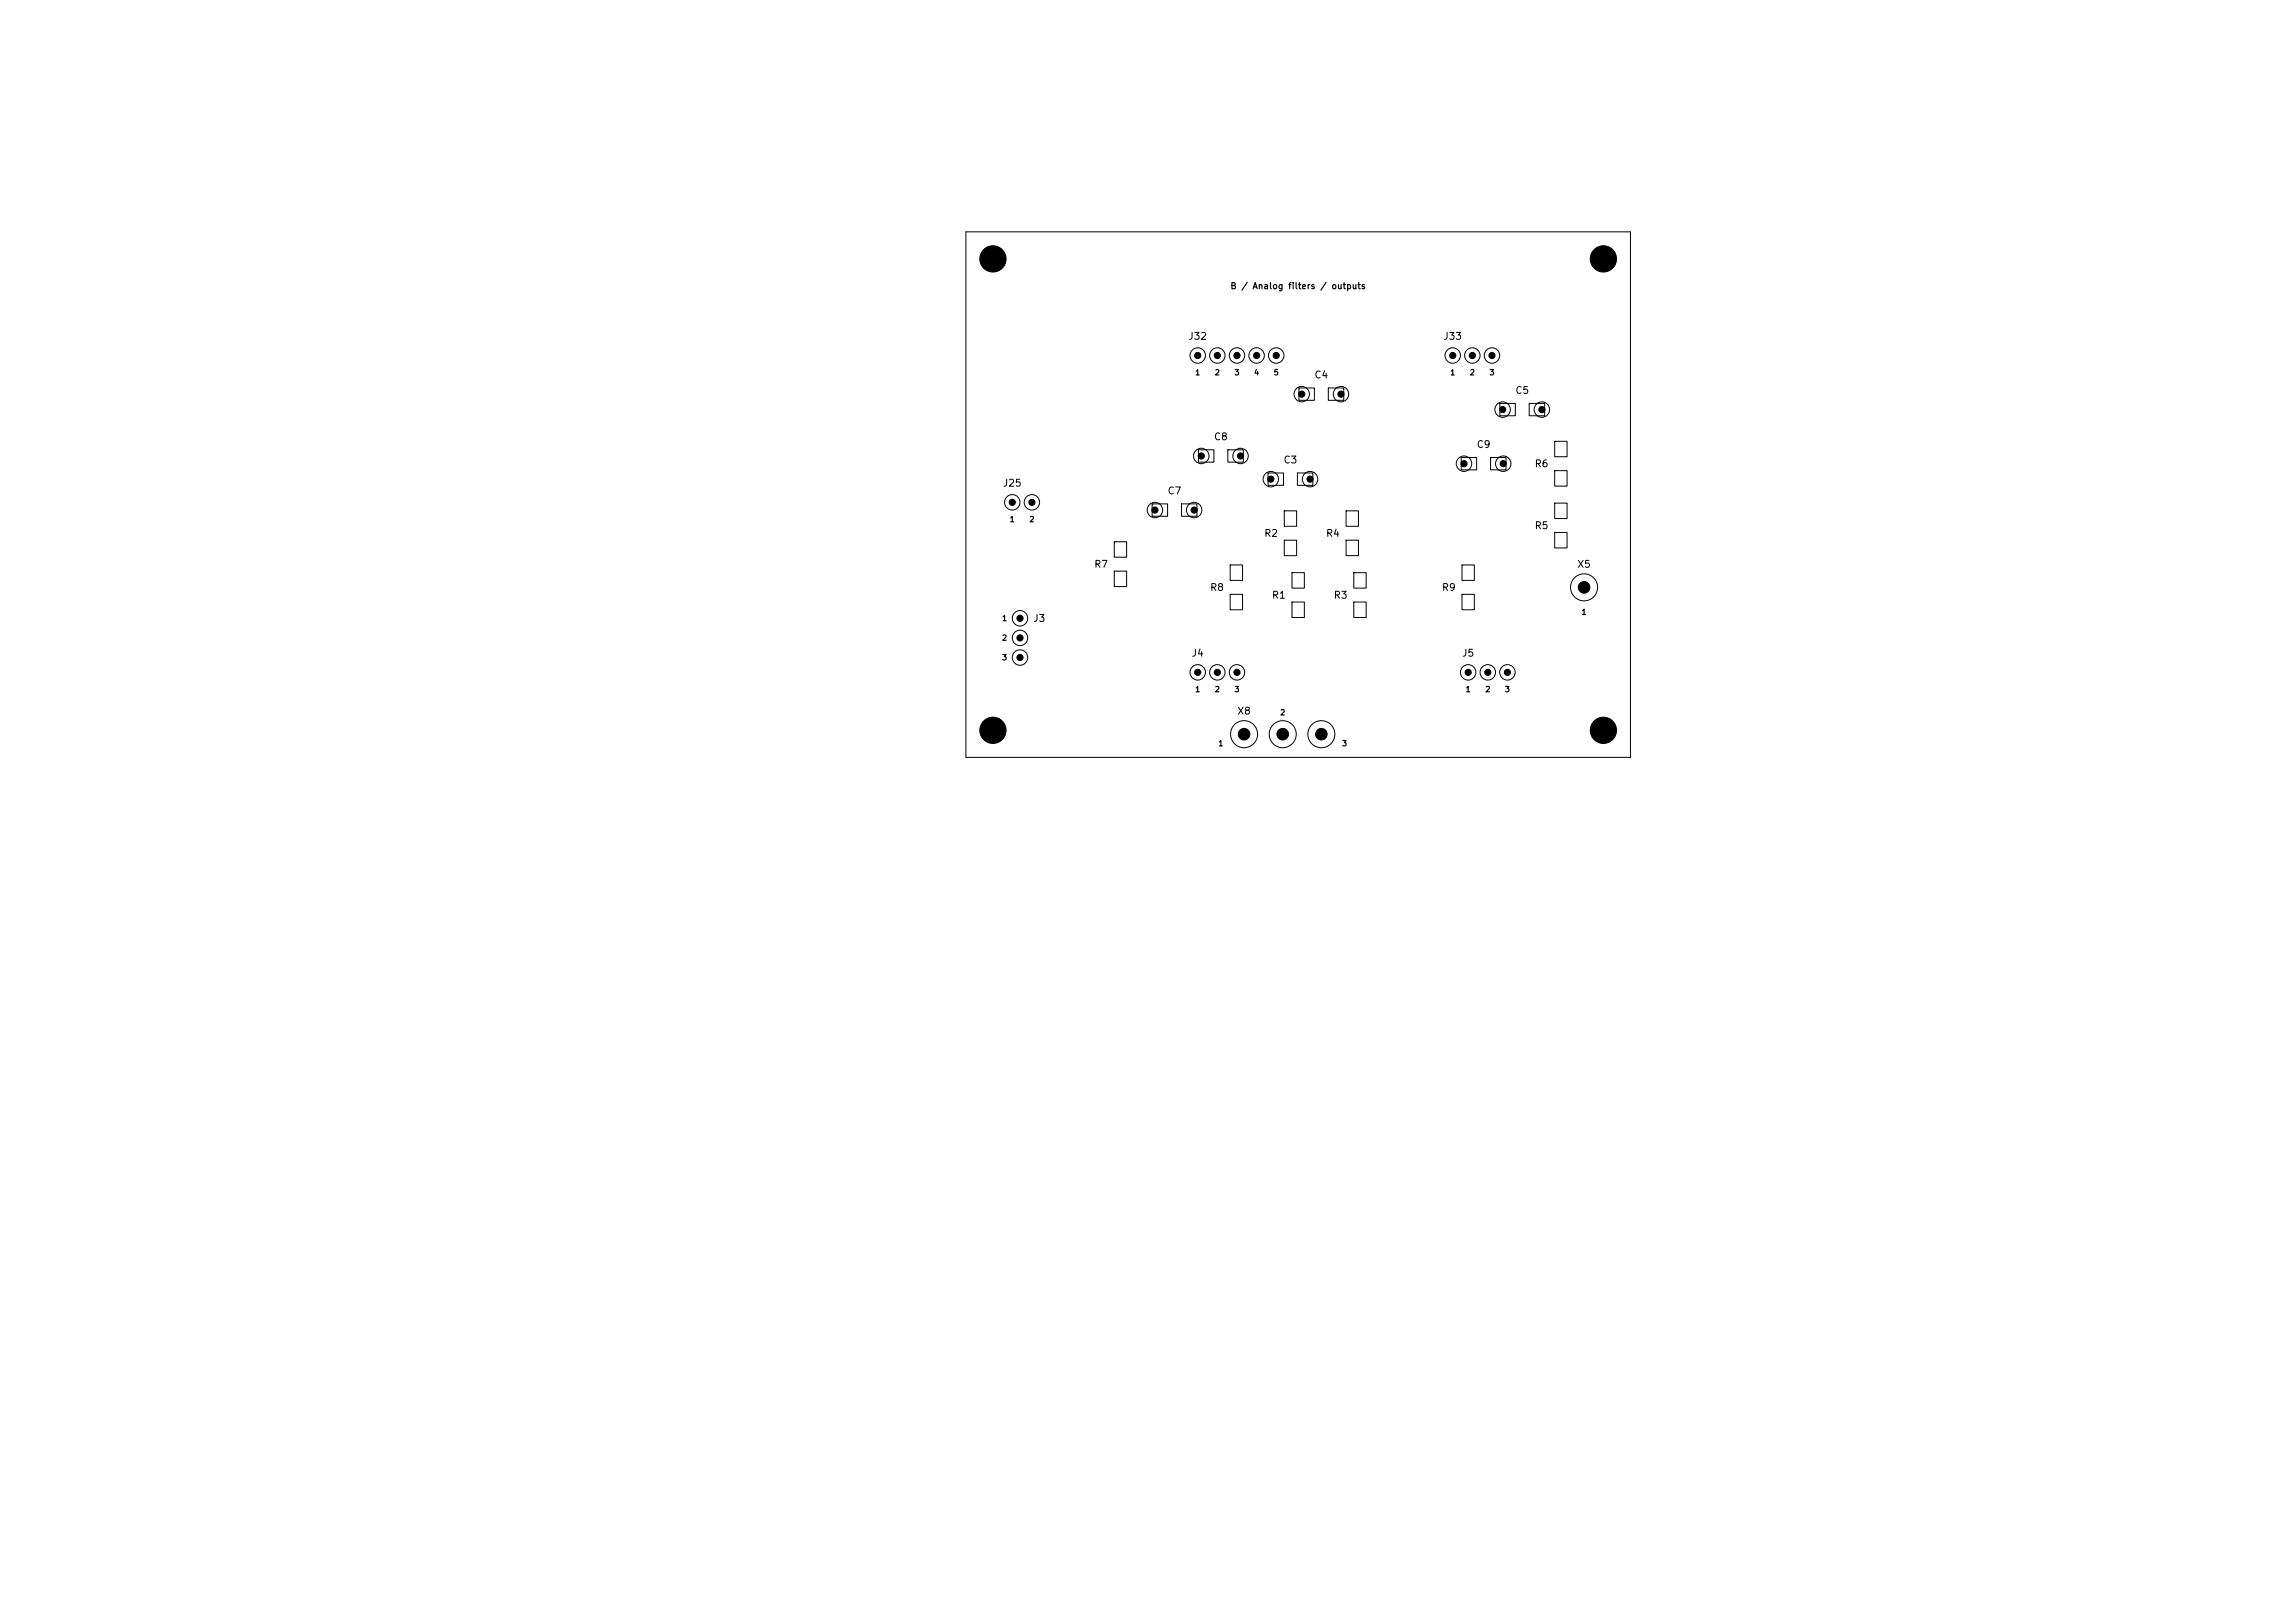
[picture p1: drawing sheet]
<svg xmlns="http://www.w3.org/2000/svg" width="297mm" height="210mm" viewBox="0 0 297 210" stroke-linecap="round" stroke-linejoin="round" font-family="sans-serif">
<defs><g id="words">
<g font-size=".9">
<text x="153.7" y="44.2">J32</text>
<text x="186.7" y="44.2">J33</text>
<text x="170" y="49.2">C4</text>
<text x="196" y="51.2">C5</text>
<text x="157" y="57.2">C8</text>
<text x="191" y="58.2">C9</text>
<text x="129.7" y="63.2">J25</text>
<text x="151" y="64.2">C7</text>
<text x="166" y="60.2">C3</text>
<text x="198.5" y="60.7">R6</text>
<text x="163.5" y="69.7">R2</text>
<text x="171.5" y="69.7">R4</text>
<text x="198.5" y="68.7">R5</text>
<text x="141.5" y="73.7">R7</text>
<text x="156.5" y="76.7">R8</text>
<text x="164.5" y="77.7">R1</text>
<text x="172.5" y="77.7">R3</text>
<text x="186.5" y="76.7">R9</text>
<text x="204.1" y="73.7">X5</text>
<text x="133.6" y="80.7">J3</text>
<text x="154.1" y="85.2">J4</text>
<text x="189.1" y="85.2">J5</text>
<text x="160.1" y="92.7">X8</text>
</g>
<text font-size=".8" x="159.2" y="37.6">B / Analog filters / outputs</text>
<g font-size=".7">
<text x="154.6" y="48.7">1</text>
<text x="157.1" y="48.7">2</text>
<text x="159.7" y="48.7">3</text>
<text x="162.2" y="48.7">4</text>
<text x="164.8" y="48.7">5</text>
<text x="187.6" y="48.7">1</text>
<text x="190.1" y="48.7">2</text>
<text x="192.7" y="48.7">3</text>
<text x="130.6" y="67.7">1</text>
<text x="133.1" y="67.7">2</text>
<text x="129.6" y="80.5">1</text>
<text x="129.6" y="83.1">2</text>
<text x="204.6" y="79.7">1</text>
<text x="129.6" y="85.6">3</text>
<text x="154.6" y="89.7">1</text>
<text x="157.1" y="89.7">2</text>
<text x="159.7" y="89.7">3</text>
<text x="189.6" y="89.7">1</text>
<text x="192.1" y="89.7">2</text>
<text x="194.7" y="89.7">3</text>
<text x="165.6" y="92.7">2</text>
<text x="157.6" y="96.7">1</text>
<text x="173.6" y="96.7">3</text>
</g>
</g></defs>
<g fill="none" stroke="#000" stroke-width=".13">
<path d="M125 30h86v68h-86zM155.1 58.2h2v1.6h-2zM158.9 58.2h2v1.6h-2zM168.1 50.2h2v1.6h-2zM171.9 50.2h2v1.6h-2zM189.1 59.2h2v1.6h-2zM192.9 59.2h2v1.6h-2zM194.1 52.2h2v1.6h-2zM197.9 52.2h2v1.6h-2zM201.2 57.1h1.6v2h-1.6zM144.2 70.1h1.6v2h-1.6zM144.2 73.9h1.6v2h-1.6z"/>
<path d="M149.1 65.2h2v1.6h-2zM152.9 65.2h2v1.6h-2zM159.2 73.1h1.6v2h-1.6zM159.2 76.9h1.6v2h-1.6zM164.1 61.2h2v1.6h-2zM166.2 66.1h1.6v2h-1.6zM166.2 69.9h1.6v2h-1.6zM167.2 74.1h1.6v2h-1.6zM167.2 77.9h1.6v2h-1.6zM167.9 61.2h2v1.6h-2zM174.2 66.1h1.6v2h-1.6zM174.2 69.9h1.6v2h-1.6z"/>
<path d="M175.2 74.1h1.6v2h-1.6zM175.2 77.9h1.6v2h-1.6zM189.2 73.1h1.6v2h-1.6zM189.2 76.9h1.6v2h-1.6zM201.2 60.9h1.6v2h-1.6zM201.2 65.1h1.6v2h-1.6zM201.2 68.9h1.6v2h-1.6z"/>
<circle cx="155" cy="46" r="1"/>
<circle cx="155.5" cy="59" r="1"/>
<circle cx="157.5" cy="46" r="1"/>
<circle cx="160.1" cy="46" r="1"/>
<circle cx="160.5" cy="59" r="1"/>
<circle cx="162.6" cy="46" r="1"/>
<circle cx="165.2" cy="46" r="1"/>
<circle cx="168.5" cy="51" r="1"/>
<circle cx="173.5" cy="51" r="1"/>
<circle cx="188" cy="46" r="1"/>
<circle cx="189.5" cy="60" r="1"/>
<circle cx="190.5" cy="46" r="1"/>
<circle cx="193.1" cy="46" r="1"/>
<circle cx="194.5" cy="53" r="1"/>
<circle cx="194.5" cy="60" r="1"/>
<circle cx="199.5" cy="53" r="1"/>
<circle cx="131" cy="65" r="1"/>
<circle cx="132" cy="80" r="1"/>
<circle cx="133.5" cy="65" r="1"/>
<circle cx="149.5" cy="66" r="1"/>
<circle cx="154.5" cy="66" r="1"/>
<circle cx="164.5" cy="62" r="1"/>
<circle cx="169.5" cy="62" r="1"/>
<circle cx="205" cy="76" r="1.75"/>
<circle cx="132" cy="82.5" r="1"/>
<circle cx="132" cy="85.1" r="1"/>
<circle cx="155" cy="87" r="1"/>
<circle cx="157.5" cy="87" r="1"/>
<circle cx="160.1" cy="87" r="1"/>
<circle cx="161" cy="95" r="1.75"/>
<circle cx="166" cy="95" r="1.75"/>
<circle cx="171" cy="95" r="1.75"/>
<circle cx="190" cy="87" r="1"/>
<circle cx="192.5" cy="87" r="1"/>
<circle cx="195.1" cy="87" r="1"/>
</g>
<g fill="#000" stroke="#000" stroke-width=".13">
<circle cx="128.5" cy="33.5" r="1.7"/>
<circle cx="207.5" cy="33.5" r="1.7"/>
<circle cx="155" cy="46" r=".4"/>
<circle cx="155.5" cy="59" r=".4"/>
<circle cx="157.5" cy="46" r=".4"/>
<circle cx="160.1" cy="46" r=".4"/>
<circle cx="160.5" cy="59" r=".4"/>
<circle cx="162.6" cy="46" r=".4"/>
<circle cx="165.2" cy="46" r=".4"/>
<circle cx="168.5" cy="51" r=".4"/>
<circle cx="173.5" cy="51" r=".4"/>
<circle cx="188" cy="46" r=".4"/>
<circle cx="190.5" cy="46" r=".4"/>
<circle cx="193.1" cy="46" r=".4"/>
<circle cx="194.5" cy="53" r=".4"/>
<circle cx="199.5" cy="53" r=".4"/>
<circle cx="131" cy="65" r=".4"/>
<circle cx="133.5" cy="65" r=".4"/>
<circle cx="149.5" cy="66" r=".4"/>
<circle cx="154.5" cy="66" r=".4"/>
<circle cx="164.5" cy="62" r=".4"/>
<circle cx="169.5" cy="62" r=".4"/>
<circle cx="189.5" cy="60" r=".4"/>
<circle cx="194.5" cy="60" r=".4"/>
<circle cx="205" cy="76" r=".75"/>
<circle cx="128.5" cy="94.5" r="1.7"/>
<circle cx="132" cy="82.5" r=".4"/>
<circle cx="132" cy="85.1" r=".4"/>
<circle cx="132" cy="80" r=".4"/>
<circle cx="155" cy="87" r=".4"/>
<circle cx="157.5" cy="87" r=".4"/>
<circle cx="160.1" cy="87" r=".4"/>
<circle cx="161" cy="95" r=".75"/>
<circle cx="166" cy="95" r=".75"/>
<circle cx="171" cy="95" r=".75"/>
<circle cx="190" cy="87" r=".4"/>
<circle cx="192.5" cy="87" r=".4"/>
<circle cx="195.1" cy="87" r=".4"/>
<circle cx="207.5" cy="94.5" r="1.7"/>
</g>
<use href="#words"/>
</svg>
